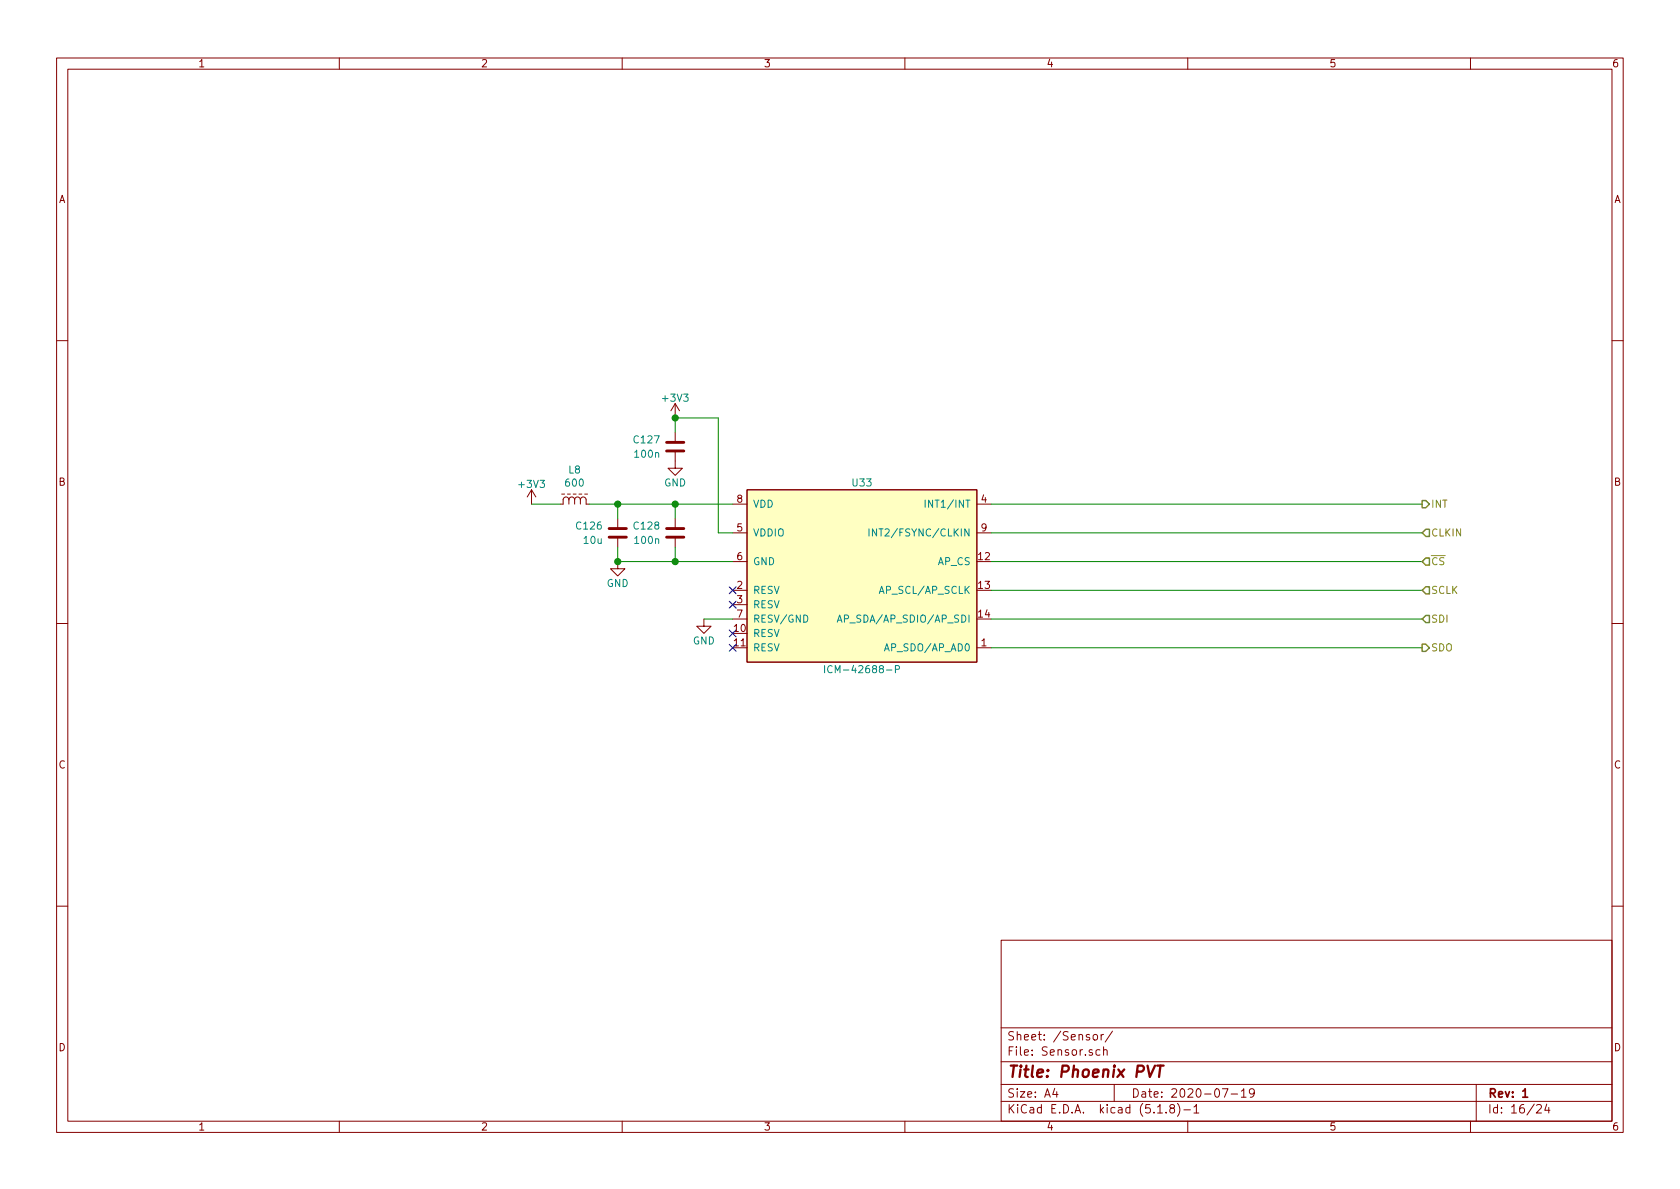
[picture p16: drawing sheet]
<svg xmlns="http://www.w3.org/2000/svg" width="297mm" height="210mm" viewBox="0 0 297 210" stroke-linecap="round" stroke-linejoin="round" font-family="sans-serif">
<defs><g id="words">
<text font-size="2.8" fill="#840000" x="178" y="190.5">Title: Phoenix PVT</text>
<g font-size="2.1" fill="#840000">
<text x="178" y="184">Sheet: /Sensor/</text>
<text x="178" y="186.7">File: Sensor.sch</text>
<text x="178" y="196.9">KiCad E.D.A. kicad (5.1.8)-1</text>
<text x="178" y="194.1">Size: A4</text>
<text x="200" y="194.1">Date: 2020-07-19</text>
<text x="263" y="194.1">Rev: 1</text>
<text x="263" y="196.9">Id: 16/24</text>
</g>
<g font-size="1.8" fill="#840000">
<text x="35" y="11.9">1</text>
<text x="85" y="11.9">2</text>
<text x="135" y="11.9">3</text>
<text x="185" y="11.9">4</text>
<text x="235" y="11.9">5</text>
<text x="285" y="11.9">6</text>
<text x="10.4" y="35.9">A</text>
<text x="285.4" y="35.9">A</text>
<text x="10.4" y="85.9">B</text>
<text x="130.3" y="88.9">8</text>
<text x="173.5" y="88.9">4</text>
<text x="285.4" y="85.9">B</text>
<text x="130.3" y="94">5</text>
<text x="173.5" y="94">9</text>
<text x="130.3" y="99.1">6</text>
<text x="173" y="99.1">12</text>
<text x="130.3" y="104.1">2</text>
<text x="130.3" y="106.7">3</text>
<text x="173" y="104.1">13</text>
<text x="129.8" y="111.8">10</text>
<text x="130.3" y="109.2">7</text>
<text x="173" y="109.2">14</text>
<text x="129.8" y="114.3">11</text>
<text x="173.5" y="114.3">1</text>
<text x="10.4" y="135.9">C</text>
<text x="285.4" y="135.9">C</text>
<text x="10.4" y="185.9">D</text>
<text x="285.4" y="185.9">D</text>
<text x="35" y="199.9">1</text>
<text x="85" y="199.9">2</text>
<text x="135" y="199.9">3</text>
<text x="185" y="199.9">4</text>
<text x="235" y="199.9">5</text>
<text x="285" y="199.9">6</text>
</g>
<g font-size="1.8" fill="#008484">
<text x="117.3" y="71">+3V3</text>
<text x="100.6" y="83.7">L8</text>
<text x="112.2" y="78.4">C127</text>
<text x="112.4" y="80.9">100n</text>
<text x="91.9" y="86.3">+3V3</text>
<text x="100.1" y="86">600</text>
<text x="117.4" y="86">GND</text>
<text x="133.1" y="89.8">VDD</text>
<text x="150.8" y="86">U33</text>
<text x="164.5" y="89.8">INT1/INT</text>
<text x="102" y="93.6">C126</text>
<text x="112.2" y="93.6">C128</text>
<text x="133.1" y="94.9">VDDIO</text>
<text x="155.5" y="94.9">INT2/FSYNC/CLKIN</text>
<text x="103.3" y="96.2">10u</text>
<text x="112.4" y="96.2">100n</text>
<text x="133.1" y="99.9">GND</text>
<text x="165.8" y="99.9">AP_CS</text>
<text x="107.3" y="103.8">GND</text>
<text x="133.1" y="105">RESV</text>
<text x="133.1" y="107.6">RESV</text>
<text x="156" y="105">AP_SCL/AP_SCLK</text>
<text x="122.5" y="114">GND</text>
<text x="133.1" y="112.6">RESV</text>
<text x="133.1" y="110.1">RESV/GND</text>
<text x="149.4" y="110.1">AP_SDA/AP_SDIO/AP_SDI</text>
<text x="133.1" y="115.2">RESV</text>
<text x="147.1" y="119">ICM-42688-P</text>
<text x="157" y="115.2">AP_SDO/AP_AD0</text>
</g>
<g font-size="1.8" fill="#848400">
<text x="253" y="89.8">INT</text>
<text x="253" y="94.9">CLKIN</text>
<text x="253" y="99.9">CS</text>
<text x="253" y="105">SCLK</text>
<text x="253" y="110.1">SDI</text>
<text x="253" y="115.2">SDO</text>
</g>
</g></defs>
<g fill="none" stroke="#840000" stroke-width=".18">
<path d="M10 10.3h277v189.9h-277zM12 12.2h273v186.1h-273zM60 10.3v1.9M110 10.3v1.9M160 10.3v1.9M210 10.3v1.9M260 10.3v1.9M10 60.2h2M119.4 79.8v3h1.2l-1.2 1.3-1.3-1.3h1.3M119.4 71.4l-.8 1.2M119.4 71.4v2.5M119.4 76.4v1.8"/>
<path d="M119.4 71.4l.7 1.2M285 60.2h2M94 86.6l-.8 1.3M94 86.6v2.5M94 86.6l.7 1.3M99.3 87.4h.5M100.3 87.4h.5M100.6 88.4l.1-.3 .3-.2 .4 .1 .2 .4M100.6 88.4l-.2-.4-.5-.1-.3 .3v.9h-.5M100.6 88.4v.7M101.3 87.4h.6M101.6 88.4l.1-.3 .3-.2 .4 .1 .2 .4"/>
<path d="M101.6 88.4v.7M102.4 87.4h.5M102.6 88.4l.2-.4 .5-.1 .3 .4v.8h.5M102.6 88.4v.7M103.4 87.4h.5M109.2 99.3v1.3h1.3l-1.3 1.2-1.3-1.2h1.3M109.2 91.7v1.8M109.2 95v1.8M119.4 91.7v1.8M119.4 95v1.8M129.5 89.1h2.6M129.5 94.2h2.6"/>
<path d="M129.5 99.3h2.6M132.1 86.6h40.6v30.5h-40.6zM172.7 89.1h2.6M172.7 94.2h2.6M10 110.3h2M124.5 109.5v1.2h1.2l-1.2 1.3-1.3-1.3h1.3M129.5 104.4h2.6M129.5 106.9h2.6M129.5 109.5h2.6M172.7 114.5h2.6M285 110.3h2M10 160.2h2"/>
<path d="M177 166.3h108v32h-108zM285 160.2h2M60 198.3v1.9M110 198.3v1.9M160 198.3v1.9M177 194.8h108M177 191.8h108M177 187.8h108M177 181.8h108M186.5 192.5l-.4 1h1M186.8 193v1M193.3 183.1l.2-.2 .5 .2v.7l-.2 .1-.5-.1z"/>
<path d="M194.5 185.7l-.4-.1-.3 .3v.6l.3 .1 .4-.1M194.7 182.9v1M195.1 185.7l.2-.1 .4 .1 .1 .9M195.1 182.9l-.4 .3M195.1 185.1v1.5M196.7 182.3l-1.3 2M197 191.8v3M204.7 196.8h.8M206.2 196.7v.1M207.1 196l-.3-.3 .2-.3a.48 .48 0 0 1 .6 .1l-.1 .4a.52 .52 0 0 0-.6 .2 .52 .52 0 0 0 .1 .6l.4 .1 .2-.1 .1-.4-.3-.3M208.2 195.1a1.71 1.71 0 0 1 0 2.3M209.3 196.3h1.2"/>
<path d="M210 198.3v1.9M211.1 195.8l.4-.5v1.5M211.1 196.8h.9M216.1 192.5h1l-.6 1.5M217.7 193.5h1.1M219.5 193l.4-.5v1.5M219.5 194h.8M221.8 193.2l-.3 .3h-.3l-.3-.3v-.4l.2-.2 .4-.1 .2 .2a1.13 1.13 0 0 1-.2 1.2l-.4 .1M260 198.3v1.9M261 191.8v6.5M271.7 195.5l.2-.2h.4l.2 .5-.9 1h.9M273.5 195.2l-.4 1.1h.9"/>
<path d="M273.8 195.8v1"/>
</g>
<path d="M269.2 193l.5-.5v1.5M269.2 194h.9" fill="none" stroke="#840000" stroke-width=".3"/>
<path d="M202.9 188.4l.4 2 .9-2M204.6 188.4h1.1M205.2 188.4l-.3 2" fill="none" stroke="#840000" stroke-width=".41"/>
<path d="M117.9 79.8h3M117.9 78.2h3M107.7 95h3M107.7 93.5h3M117.9 95h3M117.9 93.5h3" fill="none" stroke="#840000" stroke-width=".51"/>
<path d="M132.1 86.6h40.6v30.5h-40.6z" fill="#ffffc2" stroke="#ffffc2" stroke-width=".18"/>
<path d="M153.6 93.5v1.3M155 93.5v1.3l-.7-1.3v1.3M163.6 88.4v1.3M145.8 117.7v1.3M147.1 117.8a.6 .6 0 0 0-.8 .5 .6 .6 0 0 0 .6 .7l.2-.2M148 110l.5-1.2 .4 1.2M148.2 109.7h.6M158.3 118.4l.6-.1 .1-.5-.2-.1h-.5v1.3" fill="none" stroke="#008484" stroke-width=".18"/>
<g fill="none" stroke="#008400" stroke-width=".18">
<path d="M119.4 76.4v-2.5h7.6v20.3h2.5M94 89.1h5.1M104.1 89.1h25.4M109.2 96.8v2.5h20.3M109.2 89.1v2.6M119.4 89.1v2.6M119.4 96.8v2.5M175.3 99.3h76.2M175.3 89.1h76.2M175.3 94.2h76.2M124.5 109.5h5M175.3 109.5h76.2"/>
<path d="M175.3 104.4h76.2M175.3 114.5h76.2"/>
</g>
<path d="M251.5 88.5h.6l.6 .6-.6 .7h-.6zM252.1 98.7h.6v1.2h-.6l-.6-.6zM252.1 93.6h.6v1.3h-.6l-.6-.7zM251.5 113.9h.6l.6 .6-.6 .7h-.6zM252.1 103.8h.6v1.2h-.6l-.6-.6zM252.1 108.8h.6v1.3h-.6l-.6-.6z" fill="none" stroke="#848400" stroke-width=".25"/>
<g fill="#008400" stroke="#008400" stroke-width=".25">
<circle cx="109.2" cy="89.1" r=".51"/>
<circle cx="109.2" cy="99.3" r=".51"/>
<circle cx="119.4" cy="99.3" r=".51"/>
<circle cx="119.4" cy="89.1" r=".51"/>
<circle cx="119.4" cy="73.9" r=".51"/>
</g>
<path d="M128.9 111.4l1.2 1.2M128.9 106.3l1.2 1.2M128.9 113.9l1.2 1.3M128.9 103.8l1.2 1.2M130.1 111.4l-1.2 1.2M130.1 106.3l-1.2 1.2M130.1 113.9l-1.2 1.3M130.1 103.8l-1.2 1.2" fill="none" stroke="#000084" stroke-width=".18"/>
<use href="#words"/>
</svg>
